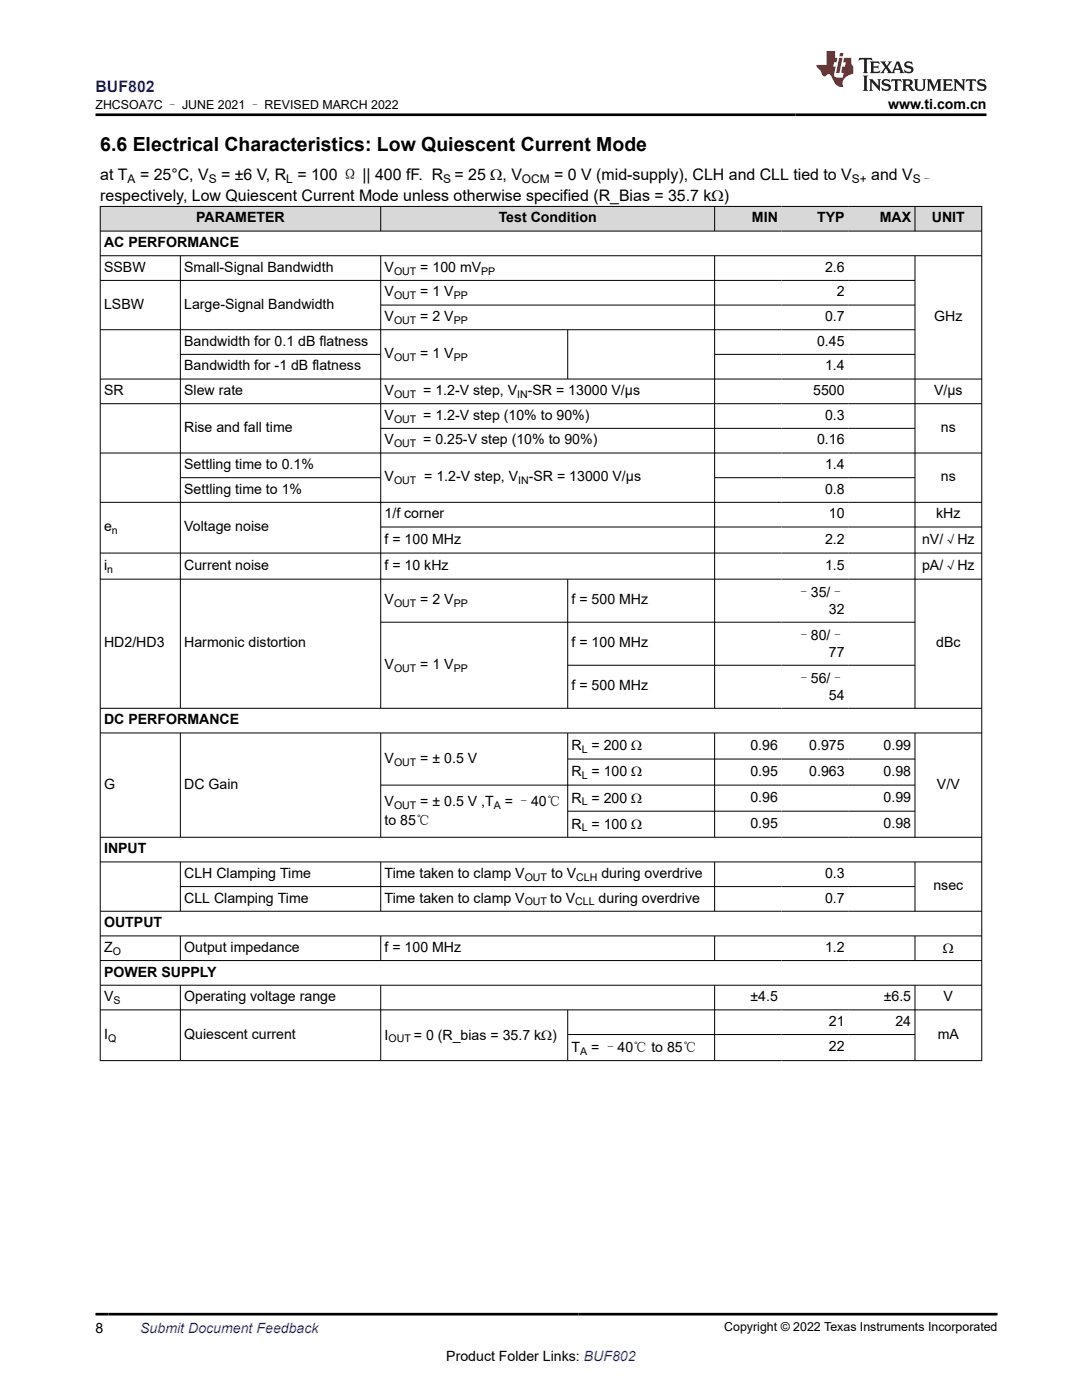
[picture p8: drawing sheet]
<svg xmlns="http://www.w3.org/2000/svg" width="216mm" height="279mm" viewBox="0 0 216 279" stroke-linecap="round" stroke-linejoin="round" font-family="sans-serif">
<defs><g id="words">
<text font-size="3.9" x="20" y="30.1">6.6 Electrical Characteristics: Low Quiescent Current Mode</text>
<text font-size="3.2" fill="#00f" x="19" y="18.3">BUF802</text>
<g font-size="3.2">
<text x="20" y="35.9">at T</text>
<text x="27.9" y="35.9">= 25°C, V</text>
<text x="44.1" y="35.9">= ±6 V, R = 100 Ω || 400 fF. R</text>
<text x="90.7" y="35.9">= 25 Ω, V</text>
<text x="110.6" y="35.9">= 0 V (mid-supply), CLH and CLL tied to V</text>
<text x="173.8" y="35.9">and V</text>
<text x="20" y="40.1">respectively, Low Quiescent Current Mode unless otherwise specified (R_Bias = 35.7 kΩ)</text>
</g>
<g font-size="2.8">
<text x="177.2" y="21.7">www.ti.com.cn</text>
<text x="39.2" y="44.4">PARAMETER</text>
<text x="99.5" y="44.4">Test Condition</text>
<text x="150" y="44.4">MIN</text>
<text x="163.1" y="44.4">TYP</text>
<text x="175.5" y="44.4">MAX</text>
<text x="185.9" y="44.4">UNIT</text>
<text x="20.8" y="49.3">AC PERFORMANCE</text>
<text x="20.8" y="54.2">SSBW</text>
<text x="36.8" y="54.2">Small-Signal Bandwidth</text>
<text x="76.7" y="54.2">V</text>
<text x="76.7" y="59.2">V</text>
<text x="83.9" y="54.2">= 100 mV</text>
<text x="83.9" y="59.2">= 1 V</text>
<text x="164.6" y="54.2">2.6</text>
<text x="167" y="59.2">2</text>
<text x="20.8" y="61.6">LSBW</text>
<text x="36.8" y="61.6">Large-Signal Bandwidth</text>
<text x="76.7" y="64.1">V</text>
<text x="83.9" y="64.1">= 2 V</text>
<text x="164.6" y="64.1">0.7</text>
<text x="186.4" y="64.1">GHz</text>
<text x="36.8" y="69">Bandwidth for 0.1 dB flatness</text>
<text x="76.7" y="71.5">V</text>
<text x="83.9" y="71.5">= 1 V</text>
<text x="163" y="69">0.45</text>
<text x="36.8" y="73.9">Bandwidth for -1 dB flatness</text>
<text x="164.6" y="73.9">1.4</text>
<text x="20.8" y="78.8">SR</text>
<text x="36.8" y="78.8">Slew rate</text>
<text x="76.7" y="78.8">V</text>
<text x="76.7" y="83.8">V</text>
<text x="84.5" y="78.8">= 1.2-V step, V</text>
<text x="84.5" y="83.8">= 1.2-V step (10% to 90%)</text>
<text x="105.3" y="78.8">-SR = 13000 V/µs</text>
<text x="162.3" y="78.8">5500</text>
<text x="164.6" y="83.8">0.3</text>
<text x="186.4" y="78.8">V/µs</text>
<text x="36.8" y="86.2">Rise and fall time</text>
<text x="76.7" y="88.7">V</text>
<text x="84.5" y="88.7">= 0.25-V step (10% to 90%)</text>
<text x="163" y="88.7">0.16</text>
<text x="187.7" y="86.2">ns</text>
<text x="36.8" y="93.6">Settling time to 0.1%</text>
<text x="164.6" y="93.6">1.4</text>
<text x="36.8" y="98.5">Settling time to 1%</text>
<text x="76.7" y="96.1">V</text>
<text x="84.7" y="96.1">= 1.2-V step, V</text>
<text x="105.5" y="96.1">-SR = 13000 V/µs</text>
<text x="164.6" y="98.5">0.8</text>
<text x="187.7" y="96.1">ns</text>
<text x="20.8" y="106">e</text>
<text x="36.8" y="106">Voltage noise</text>
<text x="76.7" y="103.4">1/f corner</text>
<text x="165.4" y="103.4">10</text>
<text x="186.8" y="103.4">kHz</text>
<text x="20.8" y="113.7">i</text>
<text x="36.8" y="113.7">Current noise</text>
<text x="76.7" y="108.5">f = 100 MHz</text>
<text x="76.7" y="113.7">f = 10 kHz</text>
<text x="164.6" y="108.5">2.2</text>
<text x="164.6" y="113.7">1.5</text>
<text x="184" y="108.6">nV/√Hz</text>
<text x="184" y="113.9">pA/√Hz</text>
<text x="159" y="119.1">–35/–</text>
<text x="76.7" y="120.6">V</text>
<text x="83.9" y="120.6">= 2 V</text>
<text x="114" y="120.6">f = 500 MHz</text>
<text x="165.4" y="122.4">32</text>
<text x="20.8" y="129.2">HD2/HD3</text>
<text x="36.8" y="129.2">Harmonic distortion</text>
<text x="114" y="129.2">f = 100 MHz</text>
<text x="159" y="127.6">–80/–</text>
<text x="165.4" y="131">77</text>
<text x="186.8" y="129.2">dBc</text>
<text x="76.7" y="133.5">V</text>
<text x="83.9" y="133.5">= 1 V</text>
<text x="114" y="137.8">f = 500 MHz</text>
<text x="159" y="136.2">–56/–</text>
<text x="165.4" y="139.6">54</text>
<text x="20.8" y="144.5">DC PERFORMANCE</text>
<text x="114" y="149.8">R = 200 Ω</text>
<text x="149.7" y="149.6">0.96</text>
<text x="161.5" y="149.6">0.975</text>
<text x="176.3" y="149.6">0.99</text>
<text x="76.7" y="152.2">V</text>
<text x="83.9" y="152.2">= ± 0.5 V</text>
<text x="114" y="155">R = 100 Ω</text>
<text x="149.7" y="154.8">0.95</text>
<text x="161.5" y="154.8">0.963</text>
<text x="176.3" y="154.8">0.98</text>
<text x="20.8" y="157.4">G</text>
<text x="36.8" y="157.4">DC Gain</text>
<text x="76.7" y="160.9">V</text>
<text x="83.9" y="160.9">= ± 0.5 V ,T</text>
<text x="100.7" y="160.9">= –40℃</text>
<text x="114" y="160.2">R = 200 Ω</text>
<text x="149.7" y="160">0.96</text>
<text x="176.3" y="160">0.99</text>
<text x="187" y="157.4">V/V</text>
<text x="76.7" y="164.6">to 85℃</text>
<text x="114" y="165.4">R = 100 Ω</text>
<text x="149.7" y="165.2">0.95</text>
<text x="176.3" y="165.2">0.98</text>
<text x="20.8" y="170.3">INPUT</text>
<text x="36.8" y="175.2">CLH Clamping Time</text>
<text x="76.7" y="175.2">Time taken to clamp V</text>
<text x="110" y="175.2">to V</text>
<text x="120" y="175.2">during overdrive</text>
<text x="164.6" y="175.2">0.3</text>
<text x="186.3" y="177.7">nsec</text>
<text x="20.8" y="185.1">OUTPUT</text>
<text x="36.8" y="180.1">CLL Clamping Time</text>
<text x="76.7" y="180.1">Time taken to clamp V</text>
<text x="109.8" y="180.1">to V</text>
<text x="119.5" y="180.1">during overdrive</text>
<text x="164.6" y="180.1">0.7</text>
<text x="20.8" y="190">Z</text>
<text x="36.8" y="190">Output impedance</text>
<text x="76.7" y="190">f = 100 MHz</text>
<text x="164.6" y="190">1.2</text>
<text x="188.2" y="190.3">Ω</text>
<text x="20.8" y="194.9">POWER SUPPLY</text>
<text x="20.8" y="199.8">V</text>
<text x="36.8" y="199.8">Operating voltage range</text>
<text x="149.7" y="199.8">±4.5</text>
<text x="176.3" y="199.8">±6.5</text>
<text x="188.3" y="199.8">V</text>
<text x="20.8" y="207.3">I</text>
<text x="36.8" y="207.3">Quiescent current</text>
<text x="76.7" y="207.5">I</text>
<text x="82.6" y="207.5">= 0 (R_bias = 35.7 kΩ)</text>
<text x="114" y="209.9">T</text>
<text x="118" y="209.9">= –40℃ to 85℃</text>
<text x="165.4" y="204.7">21</text>
<text x="165.4" y="209.8">22</text>
<text x="178.7" y="204.7">24</text>
<text x="187.1" y="207.3">mA</text>
<text x="19" y="266">8</text>
<text x="89" y="271.7">Product Folder Links: BUF802</text>
</g>
<text font-size="2.8" fill="#00f" x="28" y="266">Submit Document Feedback</text>
<g font-size="2.5">
<text x="19" y="21.8">ZHCSOA7C – JUNE 2021 – REVISED MARCH 2022</text>
<text x="144.5" y="265.7">Copyright © 2022 Texas Instruments Incorporated</text>
</g>
<g font-size="2.4">
<text x="25.5" y="36.6">A</text>
<text x="41.7" y="36.6">S</text>
<text x="57.1" y="36.6">L</text>
<text x="88.4" y="36.6">S</text>
<text x="104.2" y="36.6">OCM</text>
<text x="170" y="36.6">S+</text>
<text x="182.1" y="36.6">S–</text>
</g>
<g font-size="2.1">
<text x="78.6" y="54.8">OUT</text>
<text x="78.6" y="59.7">OUT</text>
<text x="90.5" y="59.7">PP</text>
<text x="96" y="54.8">PP</text>
<text x="78.6" y="64.6">OUT</text>
<text x="90.5" y="64.6">PP</text>
<text x="78.6" y="72">OUT</text>
<text x="90.5" y="72">PP</text>
<text x="78.6" y="79.4">OUT</text>
<text x="103.2" y="79.4">IN</text>
<text x="78.6" y="84.3">OUT</text>
<text x="78.6" y="89.2">OUT</text>
<text x="78.6" y="96.6">OUT</text>
<text x="103.4" y="96.6">IN</text>
<text x="22.3" y="106.6">n</text>
<text x="21.4" y="114.3">n</text>
<text x="78.6" y="121.2">OUT</text>
<text x="90.5" y="121.2">PP</text>
<text x="78.6" y="134.1">OUT</text>
<text x="90.5" y="134.1">PP</text>
<text x="78.6" y="152.8">OUT</text>
<text x="116.1" y="150.3">L</text>
<text x="116.1" y="155.5">L</text>
<text x="78.6" y="161.5">OUT</text>
<text x="98.5" y="161.5">A</text>
<text x="116.1" y="160.7">L</text>
<text x="116.1" y="165.9">L</text>
<text x="104.7" y="175.8">OUT</text>
<text x="115" y="175.8">CLH</text>
<text x="104.7" y="180.7">OUT</text>
<text x="114.8" y="180.7">CLL</text>
<text x="22.5" y="190.5">O</text>
<text x="22.6" y="200.4">S</text>
<text x="21.6" y="207.9">Q</text>
<text x="77.5" y="208">OUT</text>
<text x="115.8" y="210.5">A</text>
</g>
</g></defs>
<g fill="#d8d8d8">
<path d="M20 41.2h175.9v4.9h-175.9z" fill-rule="evenodd"/>
<path d="M20.1 41.3h55.8v4.8h-55.8z" fill-rule="evenodd"/>
<path d="M76 41.3h66.5v4.8h-66.5z" fill-rule="evenodd"/>
<path d="M142.7 41.3h13.2v4.8h-13.2z" fill-rule="evenodd"/>
<path d="M155.9 41.3h13.3v4.8h-13.3z" fill-rule="evenodd"/>
<path d="M169.2 41.3h13.3v4.8h-13.3z" fill-rule="evenodd"/>
<path d="M182.6 41.3h13.2v4.8h-13.2z" fill-rule="evenodd"/>
</g>
<g fill="none" stroke="#000" stroke-width=".2">
<path d="M19.9 41.2h176.1M19.9 46.1h176.1M19.9 51h176.1M19.9 56h162.7M20 41.1v170.6M36 51v90.4M76 41.1v5.1M76 51v90.4M142.6 41.1v5.1M142.6 51v90.4M182.6 41.1v5.1M182.6 51v90.4"/>
<path d="M195.9 41.1v170.6M19.9 75.6h176.1M19.9 65.8h162.7M36 70.7h40M76 60.9h106.6M113.3 65.8v9.9M142.6 70.7h40M19.9 80.6h176.1M19.9 90.4h176.1M36 95.3h40M76 85.5h106.6M142.6 95.3h40"/>
<path d="M19.9 100.3h176.1M19.9 115.6h176.1M76 105.2h120M113.3 115.6v25.8M196 110.4h-176.1M76 124.2h106.6M113.3 132.8h69.3M19.9 141.4h176.1M19.9 146.3h176.1M36 146.3v20.9M76 146.3v20.9M76 156.7h106.6"/>
<path d="M113.3 146.3v20.9M113.3 151.5h69.3M142.6 146.3v20.9M182.6 146.3v20.9M19.9 167.1h176.1M19.9 172h176.1M36 172v9.9M36 176.9h146.6M76 172v9.9M113.3 161.9h69.3M142.6 172v9.9M182.6 172v9.9"/>
<path d="M19.9 181.9h176.1M19.9 186.8h176.1M19.9 191.7h176.1M19.9 196.6h176.1M36 186.8v5M36 196.6v15.1M76 186.8v5M76 196.6v15.1M142.6 186.8v5M142.6 196.6v15.1M182.6 186.8v5M182.6 196.6v15.1"/>
<path d="M19.9 201.5h176.1M19.9 211.7h176.1M113.3 201.5v10.2M113.3 206.5h69.3"/>
</g>
<path d="M171.5 11.6l-.2 .5 .5-.2h.6v.1v2.2l-.2 .4h1l-.2-.4v-2.2v-.1h.5l.5 .2-.1-.5zM173.6 12.3l.2 .4v1.5l-.2 .4h1.9l.1-.6a1.08 1.08 0 0 1-1.3 .2v-.7h.6l.4 .2v-.7l-.4 .2h-.6v-.5l.2-.2a1 1 0 0 1 1 .3l-.1-.5zM175.7 12.3l.9 1.1-1 1.2h.9l-.2-.2 .5-.8 .4 .8-.2 .2h1.6l-.2-.2 .2-.5h.9l.1 .5-.1 .2h.9l-.2-.3-.8-2h-.5l-.9 2.2-.9-1.1 .9-1.1h-.8l.2 .2-.4 .6-.4-.6 .2-.2zM179 12.7l.4 1h-.7zM180.7 12.4a.65 .65 0 0 0-.2 .7 .65 .65 0 0 0 .6 .5l.6 .1 .1 .3a.79 .79 0 0 1-.7 .4 .79 .79 0 0 1-.7-.5l.1 .7 .2-.1a.93 .93 0 0 0 1.1 .1 .93 .93 0 0 0 .4-1 1.46 1.46 0 0 0-1.2-.6l-.1-.3a1.09 1.09 0 0 1 1.2 .2l-.2-.6-.1 .1-.5-.2zM172.2 15.1l.2 .4v2.2l-.2 .4h1l-.2-.4v-2.2l.2-.4zM173.4 15.8l.2 .4v1.5l-.2 .4h.8l-.3-.4 .1-1.3 1.6 1.8v-2l.2-.4h-.7l.1 .2 .1 1.1-1.2-1.3zM176.2 15.9a.65 .65 0 0 0-.2 .8 .65 .65 0 0 0 .6 .4l.6 .2 .1 .2a.79 .79 0 0 1-.7 .4 .79 .79 0 0 1-.7-.5l.1 .7 .2-.1a.93 .93 0 0 0 1.1 .1 .93 .93 0 0 0 .4-.9 1.46 1.46 0 0 0-1.2-.6l-.1-.4a1.09 1.09 0 0 1 1.2 .2l-.1-.6-.2 .1-.5-.1zM177.9 15.8l-.1 .6a.63 .63 0 0 1 .8-.3v1.6l-.3 .4h1l-.2-.4v-1.6a.66 .66 0 0 1 .8 .3l-.1-.6zM180 15.8l.2 .4v1.5l-.2 .4h1l-.2-.2-.1-.7h.5l.1 .2a.79 .79 0 0 0 1.2 .6l-1-.9a.61 .61 0 0 0 .6-.6 .61 .61 0 0 0-.5-.7zM180.8 16.1h.1a.47 .47 0 0 1 .5 .1 .47 .47 0 0 1 .1 .5l-.1 .1-.7 .1zM182.3 15.8l.2 .2a2.27 2.27 0 0 0 .4 2 1.04 1.04 0 0 0 1.7-.7v-1.3l.2-.2h-.8l.2 .4v1.1a.6 .6 0 0 1-.6 .6 .6 .6 0 0 1-.6-.6v-1.1l.3-.4zM184.9 15.8l.2 .4v1.5l-.2 .4h.8l-.3-.4v-1.4l.9 1.9 .9-1.9v1.4l-.3 .4h1l-.2-.4v-1.5l.2-.4h-.8l-.7 1.5-.6-1.5zM188.1 15.8l.2 .4v1.5l-.2 .4h1.9l.1-.6a1.09 1.09 0 0 1-1.3 .2v-.7h.6l.4 .2v-.6l-.4 .2h-.6v-.6l.2-.1a1.01 1.01 0 0 1 1 .3l-.1-.6zM190.2 15.8l.3 .4v1.5l-.3 .4h.8l-.2-.4v-1.3l1.6 1.8v-2l.2-.4h-.7l.2 .2v1.1l-1.2-1.3zM192.8 15.8l-.1 .6a.63 .63 0 0 1 .8-.3v1.6l-.3 .4h1l-.2-.4v-1.6a.66 .66 0 0 1 .8 .3l-.1-.6zM195.2 15.9a.65 .65 0 0 0-.2 .8 .65 .65 0 0 0 .6 .4l.6 .2 .2 .2a.79 .79 0 0 1-.7 .4 .79 .79 0 0 1-.7-.5l.1 .7 .2-.1a.93 .93 0 0 0 1 .1 .93 .93 0 0 0 .5-.9 1.46 1.46 0 0 0-1.3-.6v-.4a1.09 1.09 0 0 1 1.2 .2l-.2-.6-.2 .1-.5-.1z" fill="#231f20"/>
<path d="M164.9 10.2v2.8h-2l.1 .3 .8 1a.95 .95 0 0 0 1 .9 .59 .59 0 0 1 .5-.4 .59 .59 0 0 1 .5 .4l.4 .7a1.59 1.59 0 0 0 2.1 1.4 1.61 1.61 0 0 1 1-2.3l1-.3-.1-1.5a1.59 1.59 0 0 1-.3-1.7h-1.5l-.2 .9h.6l-.2 .9h-.5l-.2 1v.2l.4 .1-.1 .9h-.7a.73 .73 0 0 1-1-.7l.3-1.5h-.5l.1-.9h.5l.2-.9h-.5v-1.3zM167.4 11.5l-.6 3.1h.7l.6-3.1zM167.6 10.6l-.1 .6h.7l.1-.6z" fill="#ed1c24"/>
<path d="M19 22.9h177.8M19 262.3h180" fill="none" stroke="#000" stroke-width=".53"/>
<use href="#words"/>
</svg>
